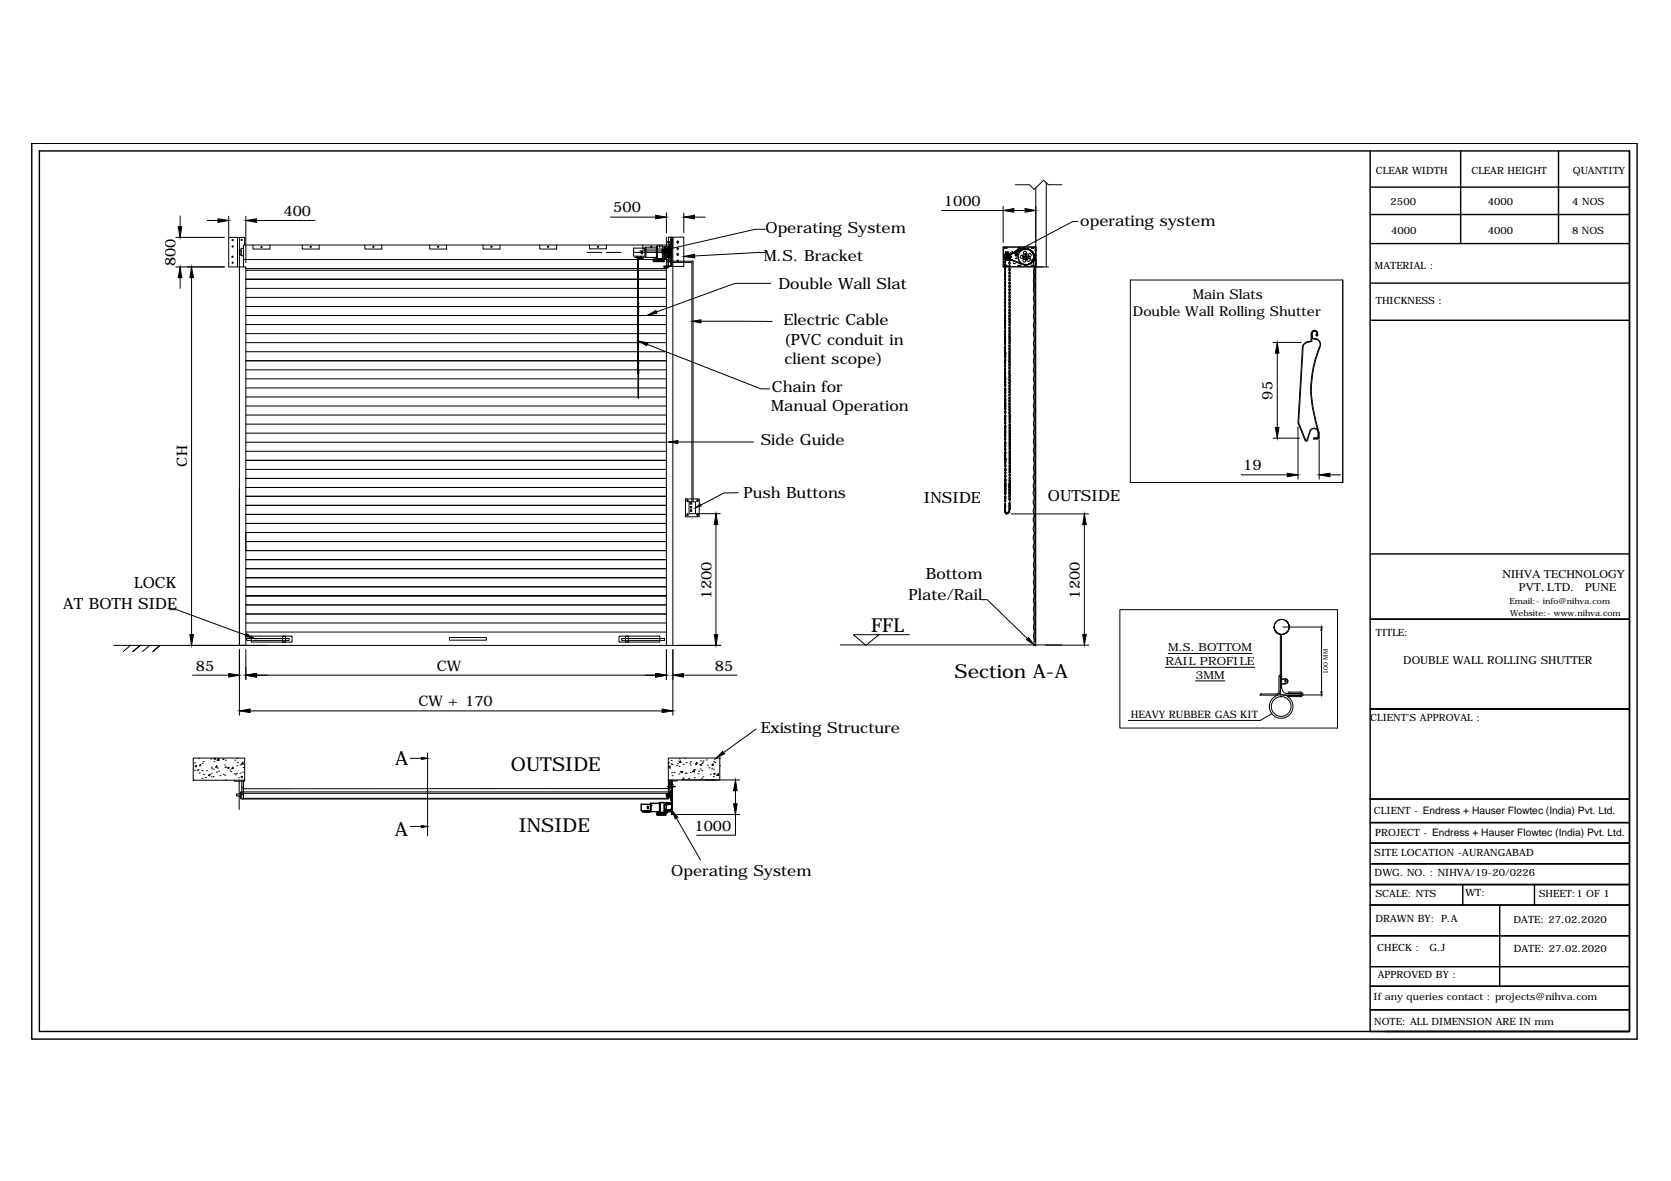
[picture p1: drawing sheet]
<svg xmlns="http://www.w3.org/2000/svg" width="297mm" height="210mm" viewBox="0 0 297 210" stroke-linecap="round" stroke-linejoin="round" font-family="sans-serif">
<defs><g id="words">
<g font-size="3.4">
<text x="154.9" y="112.4">FFL</text>
<text x="169.7" y="120.4">Section A-A</text>
<text x="70.2" y="135.9">A</text>
<text x="90.8" y="137.1">OUTSIDE</text>
<text x="70.2" y="148.6">A</text>
<text x="92.2" y="147.8">INSIDE</text>
</g>
<g font-size="2.8">
<text x="136.1" y="41.5">Operating System</text>
<text x="192" y="40.2">operating system</text>
<text x="135.8" y="46.4">M.S. Bracket</text>
<text x="138.4" y="51.3">Double Wall Slat</text>
<text x="139.3" y="57.8">Electric Cable</text>
<text x="139.3" y="61.2">(PVC conduit in</text>
<text x="139.5" y="64.7">client scope)</text>
<text x="137.2" y="69.7">Chain for</text>
<text x="137.1" y="73.1">Manual Operation</text>
<text x="135.2" y="79">Side Guide</text>
<text x="132.2" y="88.5">Push Buttons</text>
<text x="164.2" y="89.5">INSIDE</text>
<text x="186.3" y="89">OUTSIDE</text>
<text x="23.8" y="104.6">LOCK</text>
<text x="161.5" y="106.7">Plate/Rail</text>
<text x="164.6" y="102.9">Bottom</text>
<text x="11.2" y="108.3">AT BOTH SIDE</text>
<text x="135.2" y="130.2">Existing Structure</text>
<text x="119.3" y="155.6">Operating System</text>
</g>
<g font-size="2.6">
<text x="50.4" y="38.4">400</text>
<text x="109" y="37.7">500</text>
<text x="167.8" y="36.6">1000</text>
<text x="31.2" y="47.3" transform="rotate(-90 31.2 47.3)">800</text>
<text x="226.2" y="71" transform="rotate(-90 226.2 71)">95</text>
<text x="33.2" y="82.9" transform="rotate(-90 33.2 82.9)">CH</text>
<text x="221" y="83.6">19</text>
<text x="126.5" y="106.4" transform="rotate(-90 126.5 106.4)">1200</text>
<text x="192" y="106.4" transform="rotate(-90 192 106.4)">1200</text>
<text x="34.8" y="119.2">85</text>
<text x="77.7" y="119.2">CW</text>
<text x="127.1" y="119.2">85</text>
<text x="74.4" y="125.5">CW + 170</text>
<text x="123.5" y="147.6">1000</text>
</g>
<g font-size="2.4">
<text x="212" y="53.2">Main Slats</text>
<text x="201.4" y="56.2">Double Wall Rolling Shutter</text>
</g>
<g font-size="2.1">
<text x="267.1" y="102.8">NIHVA TECHNOLOGY</text>
<text x="270" y="105.1">PVT. LTD.</text>
<text x="281.8" y="105.1">PUNE</text>
</g>
<g font-size="2">
<text x="207.2" y="118.2">RAIL PROFILE</text>
<text x="207.7" y="115.7">M.S. BOTTOM</text>
<text x="212.5" y="120.6">3MM</text>
</g>
<text font-size="1.9" x="249.4" y="118">DOUBLE WALL ROLLING SHUTTER</text>
<g font-size="1.8">
<text x="244.6" y="30.8">CLEAR WIDTH</text>
<text x="261.5" y="30.8">CLEAR HEIGHT</text>
<text x="279.6" y="30.8">QUANTITY</text>
<text x="247.2" y="36.5">2500</text>
<text x="247.3" y="41.6">4000</text>
<text x="264.5" y="41.6">4000</text>
<text x="264.5" y="36.5">4000</text>
<text x="279.5" y="41.6">8 NOS</text>
<text x="279.5" y="36.4">4 NOS</text>
<text x="244.4" y="47.9">MATERIAL :</text>
<text x="244.6" y="54.1">THICKNESS :</text>
<text x="244.6" y="113">TITLE:</text>
<text x="201" y="127.6">HEAVY RUBBER GAS KIT</text>
<text x="243.6" y="128.2">CLIENT'S APPROVAL :</text>
<text x="244.2" y="144.7">CLIENT - Endress + Hauser Flowtec (India) Pvt. Ltd.</text>
<text x="244.4" y="148.6">PROJECT - Endress + Hauser Flowtec (India) Pvt. Ltd.</text>
<text x="244.3" y="152.2">SITE LOCATION -AURANGABAD</text>
<text x="244.4" y="155.8">DWG. NO. : NIHVA/19-20/0226</text>
<text x="244.5" y="159.4">SCALE: NTS</text>
<text x="260.5" y="159.3">WT:</text>
<text x="273.5" y="159.4">SHEET:1 OF 1</text>
<text x="244.5" y="163.9">DRAWN BY: P.A</text>
<text x="269" y="164">DATE: 27.02.2020</text>
<text x="244.8" y="169.1">CHECK :</text>
<text x="244.9" y="173.8">APPROVED BY :</text>
<text x="254.1" y="169.1">G.J</text>
<text x="269.1" y="169.2">DATE: 27.02.2020</text>
<text x="244.2" y="177.8">If any queries contact : projects@nihva.com</text>
<text x="244.3" y="182.1">NOTE: ALL DIMENSION ARE IN mm</text>
</g>
<g font-size="1.5">
<text x="268.3" y="107.3">Email:- info@nihva.com</text>
<text x="268.4" y="109.5">Website:- www.nihva.com</text>
</g>
<text font-size="1.1" x="236" y="119.7" transform="rotate(-90 236 119.7)">100 MM</text>
</g></defs>
<!-- layer: 0 -->
<g fill="none" stroke="#000" stroke-width=".18">
<path d="M32 38.4v1.9M36.8 39.2h1.9M40.7 38.4v3.6M43.7 38.4v8.3M45.6 39.2h10.4M108.5 38.6h8.1M118.5 37.8v3.6M121.6 37.8v3.6M123.5 38.6h1.9M167.4 37.4h10.9M178.3 36.6v6.5M180.2 37.4h2"/>
<path d="M180.5 32.8h2.5l.8 .9 1.7-1.7 .9 .8h2.4M184.1 33.4v14h1.3M184.1 36.6v6.5M186 32.5v14.9M191.6 39.4h-1l-9.3 5M31.3 47.4h8.6M31.3 42.2h8.6M32 49.3v2M34.1 49.3v63.5M42.2 42.2v5.2M42.6 42.2v72.5h1.1v-67.3h-.4v-3.9h75.8v.8h-4.8v-.8M42.6 44.4h.3v.9h-.3z"/>
<path d="M42.9 44.1h.4v1.4h-.4zM43.3 46.1h75.5M43.5 43.5v-1.3h-2.8v5.2h2.6M43.7 47.7h74.8M43.7 49.6h74.8M43.7 48h74.8M43.7 59.3h74.8M43.7 57.7h74.8M43.7 56.1h74.8M43.7 54.5h74.8M43.7 52.9h74.8M43.7 51.3h74.8"/>
<path d="M45 43.5v.8h3v-.8M53.7 43.5v.8h3v-.8M64.9 43.5v.8h3v-.8M76.4 43.5v.8h3v-.8M85.9 43.5v.8h3v-.8M95.9 43.5v.8h3v-.8M104.3 44.9h2.7M104.8 43.5v.7h3v-.7M107.8 44.9h2.6M112.5 44.9h6.3M113.2 45.5v.2l-.3 .1h.3v-.3M113.4 45.8h.1"/>
<path d="M113.4 45.8l.1 .1zM113.6 45.8h.1M113.7 44.6h5.1M113.8 45.5v.4h.2v-.4M113.8 45.8h.1M114 44.6h.2v.5h-.2zM114.1 44.7h.1M114.1 45h.1M114.3 45.9h-.8h.8M114.4 45.8l-.1 .1zM114.7 44.1h-2.1v1.4h2.1M114.8 45.2h.1"/>
<path d="M114.8 44.4h.1M114.8 43.9v1.8M116.1 46.1h1.9M116.2 46.4h1.8zM116.2 46.2l.1 .2zM116.3 46.3l.1 .1zM116.4 46.3h.1M116.5 46.2v.2zM116.7 43.7h1v2.3h-1zM116.7 43.9l-2 .1v1.7h2M116.8 44.1h.1M116.8 44.8v.1z"/>
<path d="M116.8 45.7h.1M116.8 46.3l.1 .1zM116.9 43.7v2.3M116.9 46.3v.1zM117 46.3h.1M117 46.3l.1 .1zM117.1 46.3h.1M117.2 46.3v.1zM117.2 46.3l.1 .1zM117.3 43.5v.6M117.6 46.2v.2zM117.7 46.3h.1"/>
<path d="M117.7 46.3v.1zM117.7 45.6h.1M117.7 45.7h.5M117.8 46.2l.1 .2zM117.9 44.4v.6M117.9 44.3v.3h.2M118 47.5h.3M118 47.4h.9M118 47.6h.3M118 47.3h1M118 46v.5M118 45.8h.2v.2v-.1h-.2v.6z"/>
<path d="M118 46h-1.9v.5h1.9M118 45.5h.2M118 45.6h1.4M118 43.9h1.4M118 44h.2M118.1 43.9v.1M118.1 44.6h.1M118.1 44.9h-.2v.3M118.1 44.9h.1M118.1 45.4v.1M118.1 45.6h.1M118.1 43.8h.1"/>
<path d="M118.1 45.9h.1M118.2 44.3h-.5v.8h.5M118.2 45.9h.1M118.2 46h.1M118.2 43.8h-.2v.3h.2M118.2 44.1h1.1M118.2 45.7h1.1M118.2 45.3h1.1M118.2 45.4h1.1M118.2 45.4h-.2v.2h.2M118.3 47.5h.5v.1h-.5M118.5 49.6h-74.8h74.8"/>
<path d="M118.5 42.2v1.6M118.5 45.9v1.4M118.6 45.7l-.3 .3h-.1M118.6 46.4h.1M118.6 43h.1M118.8 44.3h-.9v.3h.2v-.2h.7M118.8 45h-.7v-.1h-.2v.3h.9M118.8 44.2v1zM118.8 44.7h-.9h.9M118.8 43h.1M118.8 46.4h.1M118.8 46.6v.7"/>
<path d="M118.8 43.5v-1.4h.8v1.9M118.8 44v3.4M118.8 44.2h.2v1h-.2M118.8 42.8v.2M118.8 43v.3M118.8 46.5v.1M118.8 46.2v.3M118.9 44v1.9M119 43h.1M119 46.4h.1M119 46.4h4.1M119.1 42.2h.3v5.1h-.3l.2-.1v-5z"/>
<path d="M119.1 43.3v2.8v-1.4v1.2l-.1-.2v-2l.1-.1v1.1zM119.1 46.6h3.7M119.1 43.8l.2 .1-.2 .1M119.1 43.3v-.1h.2v3.1h-.2v-.2M119.3 42.2v5.1M119.3 44.1l-1.1 .1M119.3 43.2v3.1M119.3 45.5h.1M119.3 44h.1M119.3 43.8h-1.1v2.2M119.4 44.5h-1.7v.5h1.7M119.4 42.2v5.1"/>
<path d="M120.5 42.8v.2M120.5 43v.3M120.5 44v.3M120.5 44.3v.1M120.5 46.5v.1M120.5 46.2v.3M120.5 45.2v.3M120.5 45v.2M122.8 46.6l.2 .1v42.4M123.1 46.4l.1 .1M123.2 46.6v42.5M124.6 57.1h12.7"/>
<path d="M136 40.8h-1.7l-14.9 3.3M136 44.9l-12.5 .6M137 50.4h-6.3l-14 5M178.3 47.4h.2M178.4 43.9v.2M178.4 44.2v.2M178.4 44.5v.2M178.4 44.8v.2M178.4 45.1v.2M178.4 45.4v.2M178.4 45.7v.2M178.4 46v.2"/>
<path d="M178.4 46.3v.2M178.4 46.6v.2M178.4 46.9v.2M178.4 47.2v.2M178.6 44l.4 .1h-.4M178.6 47.1l.4 .1v.1M178.6 47.3h.4M178.6 44v.1M178.6 47.1v.2M178.6 47.4h.2M178.8 44.9h.4zM178.8 44.8v.1z"/>
<path d="M178.9 45.7h.1M178.8 44.9h.1M178.8 45.6h.1M178.9 45.6h.1M178.9 45.8h.1M178.9 45.5v.1M178.9 44.8h.1M178.9 45.5h.1M178.9 45.8l3.2 1.3M178.9 45.5l2.1-.9a2.43 2.43 0 0 1 2.1-.2 1.48 1.48 0 0 1 .5 2 1.48 1.48 0 0 1-2.1 .5l-2.6-1.1M179 47.4h.1M179 45.5h.1"/>
<path d="M179 45.8h.1M179 45.5h-.1M179 45.8l-.1-.2 .1-.1-.2 .1 .1 .2M179 44.8l.1 .1zM179 45.4h.1M179 45.9h.1M179.1 45.8h.1M179.1 45.5l.1 .1M179.1 45.5h.1M179.1 44.9h.1M179.2 45.7h.1M179.2 45.6h.1"/>
<path d="M179.2 44.8h.1M179.2 44.9h.1M179.3 45.3h.1M179.3 46h.1M179.3 47.4h.2M179.3 45v-.2h-.6v.3M179.4 45.3h.1M179.4 46h.1M179.5 55.9h.1M179.5 56.9h.1M179.5 57.4h.1M179.5 59h.1"/>
<path d="M179.5 47.4h.3M179.6 45.2h.1M179.6 46.1h.1M179.7 45.6h.1v.1h-.1M179.8 45.6v.1M179.8 45.1h.1M179.8 46.2h.1M179.8 47.4h.3M179.9 44.7h.1zM179.9 44.8l-.3 .1M180 45h.1M180 46.3h.1"/>
<path d="M180.1 45h.1M180.1 46.8h.2zM180.1 46.3h.1M180.1 47.4h.3M180.3 46.8l.3 .1M180.4 44.9h.1M180.4 46.4h.1M180.5 45.1v.4l.3-.1M180.5 47.4h.2M180.6 44.8h.1M180.6 45l.2 .3 .2-.1M180.6 46.5h.1"/>
<path d="M180.6 45v-.2h-.1l-.1 .1 .1 .2M180.7 44.9h.1M180.7 44.7h.1M180.7 46.6h.1M180.8 47.4h.2M180.8 45l.1 .2M180.9 44.7h.1M180.9 46.6h.1M181 47.2h.5l-.5 .1zM181 45.8h-.1l.2 .4M181 45.2v.1M181 45.3l-.1 .2 .1 .2"/>
<path d="M181 45.7v.1M181 45.5h.1M181.1 45.3h-.3M181.1 44.6h.1M181.1 46.7h.1M181.1 47.4h.2M181.1 46h.1M181.1 45.3h.1M181.1 45.1l-.1 .2M181.1 46.3l.1 .3h.2M181.2 46.2h.1M181.2 45.1h.1"/>
<path d="M181.2 44.9h-.1v.2M181.2 44.6h.1M181.2 46.8h.1M181.3 46.4h.1M181.3 44.9h.1M181.4 44l-.5 .1h.5M181.4 44.7h-.1l-.1 .2M181.4 47.4h.2M181.4 44v.1M181.4 46.6l.1 .2M181.4 44.5h.1M181.4 46.8h.1"/>
<path d="M181.4 46.6h.1M181.5 44.6h-.1v.1M181.6 46.8l.2 .1M181.6 46.7h.1M181.6 44.4h.1M181.6 46.9h.1M181.7 47.4h.2M181.8 44.4h-.2v.1M181.8 46.8v.1M181.8 46.9l.4 .2v-.1M181.8 44.4h.1M181.8 47h.1"/>
<path d="M182 44.3h.1M182 47.1h.1M182 47.4h.2M182 46.9h.1M182 44.4h.1M182.1 44.3a1.42 1.42 0 0 1 1.7 1.3 1.42 1.42 0 0 1-1.7 1.4M182.1 44.2l-3.2 1.2M182.1 45.6v.1M182.1 45.7l.2 .2M182.1 44.2h.1M182.2 44.3v-.1l-.4 .2M182.2 47.1h.1"/>
<path d="M182.2 47h.1M182.3 44.3h.1M182.3 47h.2M182.3 45.4h.1M182.3 44.3h-.1M182.3 45.4l-.2 .2M182.3 47.4h.2M182.4 45.4l.2 .2M182.5 44.3h.1M182.5 44.3v-.1l.4 .2M182.5 47.1h.1M182.5 47h.1"/>
<path d="M182.6 44.3h.1M182.6 45.6v.1M182.6 47.4h.2M182.6 45.7l-.3 .2M182.7 47l-.2 .1v-.1M182.7 47.1h.1M182.7 46.9h.1M182.7 44.3h.1M182.9 47h.1M182.9 47.4h.2M182.9 44.4h.1M182.9 44.4h.2v.2"/>
<path d="M182.9 46.9h.1M182.9 46.8v.1M183.1 44.5h.1M183.1 46.8l-.1 .1-.3 .1M183.1 44.5h.1l.1 .2M183.1 45.6l.2 .6 .5 .2M183.1 46.8h.1M183.2 47.4h.2M183.3 46.6l-.1 .2-.1-.1M183.3 44.7h.1M183.3 46.6h.1M183.3 44.7l.2 .1-.1 .1"/>
<path d="M183.3 46.7h.1M183.3 44.6h.1M183.3 44l.5 .1h-.4zM183.4 47.3h.3M183.4 44.9h.2l.1 .4M183.4 46.6h.1M183.4 44.7h.1M183.4 44.9h.1M183.5 46.4h.1M183.5 47.4h.2M183.5 44.7l.6 1.4v1.4M183.5 44.9h.1"/>
<path d="M183.6 46.3l-.1 .3h-.2M183.6 46.3h.1M183.6 45.3l.2 .2h-.1M183.7 46l-.1 .2M183.7 45.1h.1M183.7 46h-.1M183.7 45.5h.1M183.7 45.5l.1 .2-.1 .1M183.7 45.8h.1l-.1 .2M183.7 46.1h.1M183.7 45.2h.1M183.7 46h.1"/>
<path d="M183.7 45.7h.1M183.7 45.6h.1M183.7 45.4h.1M183.8 47.3v-.1l-.4-.1v.2M183.8 48.2v3.2M183.8 46.1l.1 .1-.2 .2zM183.8 47.4h.2M183.8 46.4l-.1 .6 .4 .5M183.9 45.1l.1 .5-.1 .5M184 45.4h.2M184 44.4h.2M184 46.2h.2"/>
<path d="M184 46.9h.2M184 47.4v.8M184 43.9v3.5M184 43.9h-5.7v3.5h5.7M184 47h.1M184 46.8h.1M184 46.3h.1M184 46h.1M184 45.3h.1M184 45.5h.1M184 44.6h.1M184 44.4h.1"/>
<path d="M184.1 55.4a.99 .99 0 0 0 0 1.6M184.1 57.1a.99 .99 0 0 0 0 1.5 1 1 0 0 0 0 1.6M184.1 47.5a.99 .99 0 0 0 0 1.6 1 1 0 0 0 0 1.6M184.1 50.7a.99 .99 0 0 0 0 1.6 1 1 0 0 0 0 1.5M184.1 53.9a.99 .99 0 0 0 0 1.5M184.1 47.5l-.1 66.5M184.1 44v70.7h-.3v-67.3M200.9 49.8h37.8v36h-37.8zM233.1 59.2v1.4l-.6 .1M233.1 59.3a.57 .57 0 0 1 .6-.6 .57 .57 0 0 1 .5 .6M233.1 59.3l.1 1.4-.7 .2M233.2 59.3a.49 .49 0 0 1 .5-.5 .49 .49 0 0 1 .4 .6"/>
<path d="M233.3 59.3v.8a1.15 1.15 0 0 1 1.2 .4 1.15 1.15 0 0 1 .1 1.3M233.3 59.3a.4 .4 0 0 1 .4-.4 .4 .4 0 0 1 .4 .5M234 59.4l-.1 .1M234 59.4v.2M234 59.6h.2M234.2 59.4l-.1 .2M234.2 59.3v.4l-.2-.2M43.7 78.6h74.8M43.7 77h74.8M43.7 75.4h74.8M43.7 73.8h74.8M43.7 72.2h74.8"/>
<path d="M43.7 70.6h74.8M43.7 68.9h74.8M43.7 67.3h74.8M43.7 65.7h74.8M43.7 64.1h74.8M43.7 62.5h74.8M43.7 60.9h74.8M115 61.2l20.3 7.9h1.5M120.5 78.6h13.5M179.5 60.1h.1M179.5 60.6h.1M179.5 62.2h.1"/>
<path d="M179.5 64.6h.1M179.5 66.7h.1M179.5 67.8h.1M179.5 68.3h.1M179.5 69.4h.1M179.5 69.9h.1M179.5 72.5h.1M179.5 73.1h.1M179.5 74.1h.1M179.5 74.6h.1M179.5 76.3h.1M179.5 77.3h.1"/>
<path d="M179.5 77.8h.1M179.5 79.4h.1M179.5 63.2v.1M179.5 63.7v.1M179.5 65.1h.1M179.5 71.5h.1M179.5 78.9h.1M184.1 60.2a.99 .99 0 0 0 0 1.6M184.1 61.8a.99 .99 0 0 0 0 1.6M184.1 63.4a.99 .99 0 0 0 0 1.6 1 1 0 0 0 0 1.5M184.1 66.6a.99 .99 0 0 0 0 1.5 1 1 0 0 0 0 1.6M184.1 69.8a.99 .99 0 0 0 0 1.5 1 1 0 0 0 0 1.6"/>
<path d="M184.1 72.9a.99 .99 0 0 0 0 1.6 1 1 0 0 0 0 1.6M184.1 76.1a.99 .99 0 0 0 0 1.6 1 1 0 0 0 0 1.5M184.1 79.3a.99 .99 0 0 0 0 1.5 1 1 0 0 0 0 1.6M226.3 60.9h5M226.3 77.9h4.7M227 62.8v13.2M230.7 75.9v9.3M231.5 61.5l-.8 13.6 1.3 3.2M231.7 61.5l-.8 13.6 1.2 3.2M232.3 78.2h-.2M232.5 78.2l-.2 .2-.3-.1M232.5 60.7l-.5 .3-.4 .4"/>
<path d="M232.5 60.8l-.5 .2-.3 .4M232.7 76.9l-.4 1.4M232.8 76.9l-.4 1.4M232.8 76.9a.74 .74 0 0 1 .8-.7 .74 .74 0 0 1 .7 .8M233.1 71.3l.6 2.9 .5 2.2M233.1 67.4l-.1 2 .2 1.9M233.2 60.2l.7 .2M233.2 71.2l.4 2.3 .8 2.9M233.2 67.4l-.1 2 .2 1.9M234 60.3a.95 .95 0 0 1 .5 1.5M234.2 76.5l.2 .4v.9l-.9 .1M234.2 76.4a.83 .83 0 0 0-.9-.3 .83 .83 0 0 0-.5 .8"/>
<path d="M234.3 76.4l.2 .5v1l-.3 .1h-.7v-.2h.6l.2-.1v-.8M234.5 78.1v7.1M234.5 61.8a19.9 19.9 0 0 0-1.4 5.6M234.6 61.8a19.7 19.7 0 0 0-1.4 5.6M42.6 86.9v27.8M43.7 86.6h74.8v11.3h-74.8v-3.3h74.8M43.7 99.5h74.8M43.7 96.3h74.8M43.7 93h74.8M43.7 91.4h74.8M43.7 89.8h74.8M43.7 88.2h74.8"/>
<path d="M43.7 85h74.8M43.7 83.4h74.8M43.7 81.8h74.8M43.7 80.2h74.8M121.8 88.7h2.5v3.1h-2.5zM122.5 89.2h1.1v2.1h-1.1zM123.8 91.3h4.2M127.3 93.2v19.6M131.2 87.6h-2.5l-4.1 2.2M178.7 90.9v.1M179.5 86.9h.1M179.5 87.9h.1"/>
<path d="M179.5 88.9h.1M179.5 81h.1M179.5 83.6h.1M179.5 85.8h.1M179.5 86.8h.1M179.5 87.3h.1M179.5 82v.1M179.5 82.5v.1M179.5 84.1h.1M179.8 91.3h13.7M184 86.9a.99 .99 0 0 0 0 1.5M184 88.5a.99 .99 0 0 0 0 1.5 1 1 0 0 0 0 1.6 1 1 0 0 0 0 1.6"/>
<path d="M184 93.2a.99 .99 0 0 0 0 1.6M184 94.8a.99 .99 0 0 0 0 1.5M184 96.4a.99 .99 0 0 0 0 1.5M184 84a.99 .99 0 0 0 0 1.6 1 1 0 0 0 0 1.5M184.1 97.9a.99 .99 0 0 0 0 1.6M184.1 99.6a.99 .99 0 0 0 0 1.5M184.1 82.5a.99 .99 0 0 0 0 1.5M192.8 93.2v19.6M220.6 84.4h8.2M236.4 84.4h1.9M20.2 114.7h108M23.2 114.7l-1.3 1.1"/>
<path d="M23.6 115.8l1.3-1.1-1.3 1.1M26.6 114.7l-1.3 1.1M27.2 115.8l1.2-1.1-1.2 1.1M30.2 108.4h1.2l12.3 4.5M42.6 115.5v11.6M43.7 112.3h74.8M43.7 110.7h74.8M43.7 109.1h74.8M43.7 107.5h74.8M43.7 105.9h74.8M43.7 104.3h74.8M43.7 102.7h74.8"/>
<path d="M43.7 115.5v5.3M43.7 101.1h74.8M43.8 113.5h7.6v.3h-7.6zM44.7 113.1h7.2v1h-7.2zM50.3 113.1h.5v1h-.5zM79.9 113.3h6.6v.5h-6.6zM110 113.1h7.3v1h-7.3zM110.5 113.5h7.6v.3h-7.6zM111.2 113.1h.5v1h-.5zM118.5 114.7v-67.3h3.1v-5.3h-2v72.6M118.5 115.5v5.3M119.6 115.5v11.6"/>
<path d="M149.4 114.6h39.4M156.2 112.8l-2.3 1.9-2.2-1.9h9.9M174.4 106.6h1.1l7.1 6.9M183.8 114h.3M184.1 101.1a.99 .99 0 0 0 0 1.6M184.1 102.7a.99 .99 0 0 0 0 1.6 1 1 0 0 0 0 1.6M184.1 105.9a.99 .99 0 0 0 0 1.6 1 1 0 0 0 0 1.5M184.1 109.1a.99 .99 0 0 0 0 1.5 1 1 0 0 0 0 1.6M184.1 112.3a.99 .99 0 0 0 0 1.5M185.9 114.7h7.6M199.1 108.4h38.7v21h-38.7zM207.2 118.6h15.8"/>
<path d="M207.7 116.1h14.9M226.5 111.4h.1M227.1 112.5a1.33 1.33 0 0 1 .1-2.3 1.33 1.33 0 0 1 2 1.2 1.33 1.33 0 0 0-2-1.1 1.33 1.33 0 0 0 0 2.3M227.5 112.7l.1 .2v10.6h3.5v-.2h-.2h-2.3M227.6 120l-.2 .2M227.8 112.8v9.4M228 111.4h7.1M228.5 110.3a1.33 1.33 0 0 1 0 2.3 1.33 1.33 0 0 1-2-1.2M229.2 111.4h.1M234.9 112v10.9M34.2 120h6.5M34.3 134.7h9.2v4h-9.2z"/>
<path d="M34.6 136.9h.1M34.6 135.6h.1M34.7 136.2l.2-.2v.3zM35.1 137h.1M35.2 136.8h.1M35.3 134.8h.1M35.4 137.4h.1M35.7 135.8v.3h-.3zM35.9 138.3h.1M35.9 137h.1M36 135.7h.1M36.1 135.4h.1"/>
<path d="M36.2 137.7h.1M36.5 138.2h.1M36.7 137h.1M37.1 137.8l.3-.1-.1 .2zM37.5 134.9h.1M37.5 137.5h.1M37.6 138.1h.1M37.6 136.3h.1M37.6 136.6h.1M37.9 138h.1M37.9 136.7h.1M38 135.4h.1"/>
<path d="M38 134.9l.3-.2-.1 .3zM38.5 137.2h.1M38.5 136.1l.1 .2h-.3zM38.6 135.1l.3-.3 .1 .4zM38.6 136.5h.1M38.7 135h.1M38.8 137.1h.1M39.1 137.9h.1M39.6 135h.1M39.7 134.9h.1M39.7 137.6h.1M39.9 136h.1"/>
<path d="M39.9 137.8h.1M40 136.4h.1M40.1 135.1h.1M40.1 138.6h.1M40.1 136.3h.1M40.4 136.5l.3-.1v.2zM40.9 136.8h.1M41 137.1h.1M41.4 136.3l.1 .3h-.3zM41.6 138.7v.1h1.9v-.1M41.6 137.5h.1M41.8 135.1h.1"/>
<path d="M41.8 137.7h.1M42.1 137.5h.1M42.1 136.1h.1M42.1 134.8h.1M42.2 135.5h.1M42.4 138.2h.1M42.5 138.7v5.2M42.6 137.4h.1M42.7 136h.1M43 138.8v3.2h.3v-3.2M43 139.9h.3M43 138.2l.1-.2-.2 .1 .1 .1"/>
<path d="M43.1 137.2h.1M43.2 136.4h.1M43.2 135.5v.3h-.3zM44.5 126.4h73.2M45.6 120h71M72.9 134.8h2M76 133.8v14.8M118.6 139.8h1.4M118.8 138.6v3.4h-75.6M118.8 134.7h9.1v3.9h-9.1zM118.8 136.4l.3-.3v.4h-.3M118.8 135.5h.1l-.1 .2"/>
<path d="M118.9 139.8l1.1 .1zM118.9 139.6l.2 .2M118.9 139.4l.5 .4M118.9 139.3l.5 .3M118.9 139.1l.5 .3M118.9 138.9l.5 .3M118.9 138.7l.5 .4M119.1 139.8v.1M119.1 138.6l.3 .3M119.2 139.8v.1M119.3 135.7h.1M119.3 135.2h.1"/>
<path d="M119.4 138.6v5.3M119.4 138.8v3.2a.58 .58 0 0 1-.3-.8l-.1-.2 .2-.1 .1-.4v-1.4h-.3v1.9M119.4 137.4h.1M119.4 135.9h.1M119.5 137.9h.1M119.5 138.6v1.2h-.6M119.5 139.9v.1M119.6 139.3v.1h.1M119.6 139.8v.1M119.8 137.3h.1M119.8 139.8v.1M120 139.8l-1.1 .1"/>
<path d="M120.3 136h.1M120.4 138.6v.2h-1.6M120.5 135.7h.1M120.6 135.3h.1M120.7 137.6h.1M120.7 136.2h.1M120.7 134.9h.1M120.9 137.1h.1M121 135.2v.3h-.2l.2-.2M121 137.2l.3-.1v.3zM121.1 138.6h10.4M121.3 138.5l.3-.2v.2z"/>
<path d="M121.5 135.8h.1M121.5 120h9.5M121.7 134.8h.1M121.8 137.4h.1M122 135.5h.1M122 137.4h.1M122.4 138.4h.1M122.6 135.6h.1M122.7 137.3h.1M122.7 136h.1M122.7 135.4h.1M123.1 137.1l.3-.3 .1 .4z"/>
<path d="M123.4 138.2h.1M123.5 136.8h.1M123.6 135.9h.1M123.9 135.5v.2h-.2zM124.1 137.5h.1M124.2 137.1h.1M124.3 138.6h.1M124.4 135.9l.3-.1-.1 .2zM124.5 136.7h.1M124.5 135.2h.1M124.7 138.3h.1M124.8 137h.1"/>
<path d="M124.8 135.7h.1M124.9 135.5h.1M124.9 138.1h.1M125 135.2h.1M125.5 135.1h.1M125.7 136h.1M126 136.5h.1M126.3 137.6h.1M126.5 136.6h.1M126.8 135.7v.3h-.3zM126.8 138h.1M126.8 136.7h.1"/>
<path d="M126.8 137.5l.3-.1-.1 .3zM126.9 135.4h.1M127.1 134.9h.1M127.1 135.5h.1M127.3 134.8h.1M127.5 137.7h.1M127.7 137.4v.5l-.3-.1 .3-.3M127.9 136.1h.1M127.9 134.7h.1M134.4 129.6l-5.8 4.2M212.5 121h5.2M224.2 123.3h2.6"/>
<path d="M224.3 123.3l-.3 .2 2.8 .1M226 126.9l-2 1.1h-23.5M227.3 120.2v2.6M227.4 122.8l-.3 .5h-.3M227.6 122.8a.78 .78 0 0 1-.8 .8M227.8 120.7h.7M227.8 121.6h.7M227.8 121.5h.7M227.9 122.2a1.08 1.08 0 0 0 .7 1M228.3 123.6h2.9M228.3 123.5a2.1 2.1 0 0 0-2.6 2.4 2.1 2.1 0 0 0 3.2 1.4 2.1 2.1 0 0 0-.1-3.5M228.5 120.6a.44 .44 0 0 1 .5 .5 .44 .44 0 0 1-.5 .4"/>
<path d="M228.5 120.7a.4 .4 0 0 1 .4 .4 .4 .4 0 0 1-.4 .4M228.8 123.8h2.4M229 123.2h2.2M229.2 123h2M229.2 123l-.2 .2M231.2 123.2l.2 .2-.2 .2M231.2 123a.4 .4 0 0 1 .4 .4 .4 .4 0 0 1-.4 .4M231.3 123.5h3.8M42.5 141.1h-.4v.4h.4M42.5 141h.3M42.5 141.6h.3M43 141.2h.3"/>
<path d="M43 141h.3M43.3 141h75.5M43.3 141.9h75.5M72.9 146.9h2M118.8 140.7h-76v1.3h.2M118.8 140.2h-75.8M119.2 141.1h.1v.5zM119.5 144.6v.2v-4.9h-.1v4.9h.2M119.5 140.1v.2M119.5 140.4v.2M119.5 140.7v.2M119.5 141v.2"/>
<path d="M119.5 141.3v.2M119.5 141.6v.2M119.5 141.9v.2M119.5 142.2v.2M119.5 142.5v.2M119.5 142.8v.2M119.5 143.1v.2M119.5 143.4v.2M119.5 143.7v.2M119.5 144v.2M119.5 144.3v.3M120.2 145.4l4.3 7.5"/>
<path d="M120.3 144.8h11.2M130.7 144.8v3.6h-6.9M130.7 140.5v2.4"/>
<circle cx="41.3" cy="45.6" r=".11"/>
<circle cx="41.4" cy="42.7" r=".11"/>
<circle cx="41.4" cy="46.7" r=".11"/>
<circle cx="41.4" cy="43.8" r=".11"/>
<circle cx="43" cy="42.6" r=".11"/>
<circle cx="46.5" cy="43.9" r=".11"/>
<circle cx="55.2" cy="43.9" r=".11"/>
<circle cx="66.4" cy="43.9" r=".11"/>
<circle cx="77.9" cy="43.9" r=".11"/>
<circle cx="87.4" cy="43.9" r=".11"/>
<circle cx="97.4" cy="43.9" r=".11"/>
<circle cx="106.3" cy="43.9" r=".11"/>
<circle cx="114.1" cy="45" r=".02"/>
<circle cx="114.1" cy="44.7" r=".02"/>
<circle cx="114.8" cy="45.2" r=".02"/>
<circle cx="114.8" cy="44.4" r=".02"/>
<circle cx="115.8" cy="43.9" r=".11"/>
<circle cx="116.8" cy="44" r=".02"/>
<circle cx="116.8" cy="44.8" r=".02"/>
<circle cx="116.8" cy="45.6" r=".02"/>
<circle cx="118.9" cy="46.4" r=".15"/>
<circle cx="118.9" cy="43" r=".15"/>
<circle cx="119.3" cy="46.7" r=".11"/>
<circle cx="119.3" cy="42.6" r=".11"/>
<circle cx="119.3" cy="45.6" r=".11"/>
<circle cx="120.5" cy="46.4" r=".15"/>
<circle cx="120.5" cy="45.2" r=".15"/>
<circle cx="120.5" cy="43" r=".15"/>
<circle cx="120.5" cy="44.2" r=".15"/>
<circle cx="178.8" cy="45.1" r=".06"/>
<circle cx="178.8" cy="46.2" r=".06"/>
<circle cx="178.9" cy="45.6" r=".02"/>
<circle cx="178.9" cy="45.8" r=".02"/>
<circle cx="178.9" cy="45.5" r=".02"/>
<circle cx="179.1" cy="45.6" r=".66"/>
<circle cx="179.1" cy="45.4" r=".02"/>
<circle cx="179.1" cy="45.9" r=".02"/>
<circle cx="179.1" cy="45.6" r=".53"/>
<circle cx="179.1" cy="45.6" r=".36"/>
<circle cx="179.1" cy="45.6" r=".06"/>
<circle cx="179.3" cy="45.3" r=".02"/>
<circle cx="179.3" cy="46" r=".02"/>
<circle cx="179.4" cy="45.3" r=".02"/>
<circle cx="179.4" cy="46" r=".02"/>
<circle cx="179.7" cy="45.2" r=".02"/>
<circle cx="179.7" cy="46.1" r=".02"/>
<circle cx="179.7" cy="45.6" r=".06"/>
<circle cx="179.9" cy="46.2" r=".02"/>
<circle cx="179.9" cy="45.1" r=".02"/>
<circle cx="180" cy="46.2" r=".02"/>
<circle cx="180" cy="45" r=".02"/>
<circle cx="180.2" cy="46.3" r=".02"/>
<circle cx="180.2" cy="45" r=".02"/>
<circle cx="180.4" cy="46.4" r=".02"/>
<circle cx="180.4" cy="44.9" r=".02"/>
<circle cx="180.5" cy="44.9" r=".06"/>
<circle cx="180.6" cy="46.5" r=".02"/>
<circle cx="180.6" cy="44.8" r=".02"/>
<circle cx="180.6" cy="45.3" r=".02"/>
<circle cx="180.6" cy="45.9" r=".02"/>
<circle cx="180.6" cy="45.9" r=".06"/>
<circle cx="180.6" cy="45.3" r=".06"/>
<circle cx="180.8" cy="46.6" r=".02"/>
<circle cx="180.8" cy="44.7" r=".02"/>
<circle cx="180.9" cy="44.7" r=".02"/>
<circle cx="180.9" cy="46.6" r=".02"/>
<circle cx="181.1" cy="44.6" r=".02"/>
<circle cx="181.1" cy="46.7" r=".02"/>
<circle cx="181.3" cy="44.5" r=".02"/>
<circle cx="181.3" cy="46.7" r=".02"/>
<circle cx="181.4" cy="46.8" r=".02"/>
<circle cx="181.4" cy="44.5" r=".02"/>
<circle cx="181.6" cy="44.4" r=".02"/>
<circle cx="181.6" cy="46.9" r=".02"/>
<circle cx="181.6" cy="45.6" r=".28"/>
<circle cx="181.8" cy="44.3" r=".02"/>
<circle cx="181.8" cy="47" r=".02"/>
<circle cx="181.9" cy="45.6" r=".06"/>
<circle cx="182" cy="44.2" r=".02"/>
<circle cx="182" cy="47" r=".02"/>
<circle cx="182.1" cy="46.3" r=".28"/>
<circle cx="182.2" cy="44.2" r=".02"/>
<circle cx="182.2" cy="44.9" r=".28"/>
<circle cx="182.2" cy="47" r=".02"/>
<circle cx="182.4" cy="44.2" r=".02"/>
<circle cx="182.4" cy="45.6" r=".57"/>
<circle cx="182.4" cy="45.2" r=".06"/>
<circle cx="182.4" cy="46.1" r=".06"/>
<circle cx="182.4" cy="45.6" r=".15"/>
<circle cx="182.5" cy="47" r=".02"/>
<circle cx="182.6" cy="44.2" r=".02"/>
<circle cx="182.7" cy="47" r=".02"/>
<circle cx="182.7" cy="44.2" r=".02"/>
<circle cx="182.8" cy="45.6" r=".06"/>
<circle cx="182.8" cy="46.2" r=".28"/>
<circle cx="182.9" cy="47" r=".02"/>
<circle cx="183" cy="46.9" r=".02"/>
<circle cx="183" cy="44.3" r=".02"/>
<circle cx="183" cy="45.3" r=".28"/>
<circle cx="183.1" cy="44.5" r=".02"/>
<circle cx="183.2" cy="46.8" r=".02"/>
<circle cx="183.3" cy="46.7" r=".02"/>
<circle cx="183.3" cy="44.6" r=".02"/>
<circle cx="183.5" cy="46.6" r=".02"/>
<circle cx="183.5" cy="44.7" r=".02"/>
<circle cx="183.6" cy="46.4" r=".02"/>
<circle cx="183.6" cy="44.9" r=".02"/>
<circle cx="183.6" cy="46.2" r=".02"/>
<circle cx="183.7" cy="45" r=".02"/>
<circle cx="183.7" cy="45.2" r=".02"/>
<circle cx="183.7" cy="46.1" r=".02"/>
<circle cx="183.8" cy="45.6" r=".02"/>
<circle cx="183.8" cy="45.9" r=".02"/>
<circle cx="183.8" cy="45.7" r=".02"/>
<circle cx="183.8" cy="45.4" r=".02"/>
<circle cx="122.2" cy="89" r=".15"/>
<circle cx="122.2" cy="91.5" r=".15"/>
<circle cx="122.8" cy="90.2" r=".15"/>
<circle cx="122.8" cy="89.5" r=".15"/>
<circle cx="122.8" cy="90.8" r=".15"/>
<circle cx="124" cy="89" r=".15"/>
<circle cx="124" cy="91.5" r=".15"/>
<circle cx="227.7" cy="125.6" r="1.76"/>
<circle cx="228.5" cy="121.1" r=".15"/>
</g>
<g fill="#000" stroke="#000" stroke-width=".18">
<path d="M38.7 38.9l2 .3-2 .3zM43.7 39.2l1.9-.3v.6zM116.6 38.3l1.9 .3-1.9 .3zM121.6 38.6l1.9-.3v.6zM178.3 37.4l1.9-.3v.6zM182.2 37.1l1.9 .3-1.9 .3zM32 47.4l.3 1.9h-.6zM31.7 40.3h.6l-.3 1.9zM34.1 47.4l.3 1.9h-.6zM115.2 56l1.4-.8 .2 .5zM117.8 44.5l1.6-.6 .1 .5zM121.6 45.6l1.9-.4v.6z"/>
<path d="M123 57.1l1.6-.3v.6zM179.8 45.1l1.4-1 .2 .5zM113.5 60.6l1.7 .3-.3 .6zM118.8 78.6l1.7-.3v.5zM227 60.9l.3 1.9h-.6zM226.7 76h.6l-.3 1.9zM123.6 90.2l.9-.6 .1 .3zM127.3 91.3l.3 1.9h-.6zM192.8 91.3l.3 1.9h-.6zM228.8 84.1l1.9 .3-1.9 .3zM234.5 84.4l1.9-.3v.6zM33.8 112.8h.6l-.3 1.9z"/>
<path d="M40.7 119.7l1.9 .3-1.9 .3zM43.8 112.6l1.4 .9-1.6-.4zM43.7 120l1.9-.3v.6zM116.6 119.7l1.9 .3-1.9 .3zM119.6 120l1.9-.3v.6zM127 112.8h.6l-.3 1.9zM182.9 113.3l.9 1.3-1.3-.9zM192.5 112.8h.6l-.3 1.9zM234.9 111.4l.1 .6h-.2zM42.6 126.4l1.9-.4v.6zM74.9 134.6l1.1 .2-1.1 .2zM117.7 126l1.9 .4-1.9 .2z"/>
<path d="M128.5 133.5l.3 .5-1.5 .7zM234.8 122.9h.2l-.1 .6zM74.9 146.7l1.1 .2-1.1 .2zM119.4 144l1.1 1.3-.5 .2zM130.7 138.6l.3 1.9h-.6zM130.4 142.9h.6l-.3 1.9z"/>
<path d="M119.2 44.3l.1 .4zM119.2 44.3l.1 .4z"/>
<path d="M119.2 44.3l.1-.1zM119.3 44.2v.1z"/>
<path d="M119.2 44.7l.1 .5zM119.2 44.7l.1 .5z"/>
<path d="M119.3 43.2v1zM119.3 43.2v1z"/>
<path d="M119.2 45.2l.1 .1zM119.2 45.2l.1 .1z"/>
<path d="M119.3 45.3v1zM119.3 45.3v1z"/>
<path d="M119.3 141.1l.1 .3zM119.3 141.1l.1 .3z"/>
<path d="M119.4 140.5v.5zM119.4 140.5v.5z"/>
<path d="M119.3 141.4l.1 .2zM119.3 141.4l.1 .2z"/>
<path d="M119.3 141.6l.1 .1zM119.3 141.6l.1 .1z"/>
<path d="M119.4 141.7v.5zM119.4 141.7v.5z"/>
</g>
<!-- layer: labeling -->
<g fill="none" stroke="#000" stroke-width=".18">
<path d="M113.4 46.3h.1M113.4 46.2h.1M113.4 46.5h.1M113.4 46.4h.1M113.4 46.7v-.1v.2M113.4 46.6h.1M113.4 46.9h.1M113.4 46.8h.1M113.4 46.9v.2v-.1M113.4 47.1h.1M113.4 47h.1M113.4 47.3h.1"/>
<path d="M113.4 47.2h.1M113.4 47.5h.1M113.4 47.4h.1M113.4 46.1h.1M113.4 46h.1M113.4 45.9h.1M113.4 45.8h.1M113.4 47.5v.1M113.4 47.7h.1M113.4 47.6h.1M113.4 47.9h.1M113.4 47.8h.1"/>
<path d="M113.4 47.9v.2v-.2M113.4 48.1h.1M113.4 48.3v.1M113.4 48.5h.1M113.4 48.6h.1M113.4 48.8h.1M113.4 48.8v.1M113.4 49h.1M113.4 48.9h.1M113.4 49.2h.1M113.4 49.1h.1M113.4 49.3h.1"/>
<path d="M113.4 49.4h.1M113.4 49.6h.1M113.4 49.5h.1M113.4 48.2h.1M113.4 49.8h.1M113.4 49.7h.1M113.4 50h.1M113.4 49.9h.1M113.4 50.2h.1M113.4 50.1h.1M113.4 50.6h.1M113.4 50.5h.1"/>
<path d="M113.4 50.7v.1zM113.4 50.7h.1M113.4 51h.1M113.4 50.9h.1M113.4 51.2v-.2v.2M113.4 51.3h.1M113.4 51.5h.1M113.4 51.7h.1M113.4 51.6h.1M113.4 50.4h.1M113.4 50.3h.1M113.4 51.9h.1"/>
<path d="M113.4 51.8h.1M113.4 52.1v-.1v.1M113.4 52h.1M113.4 52.3h.1M113.4 52.2h.1M113.4 52.7h.1M113.4 52.6h.1M113.4 52.9h.1M113.4 52.8h.1M113.4 53.1h.1M113.4 53h.1M113.4 53.3h.1"/>
<path d="M113.4 53.2h.1M113.4 53.5h.1M113.4 53.4h.1M113.4 53.7h.1M113.4 53.6h.1M113.4 53.9v-.2v.2M113.4 52.4v.1zM113.4 52.5h.1M113.4 53.9h.1M113.4 46.1v.1M113.4 46.3v.1M113.4 47.3v.1"/>
<path d="M113.4 48.3h.1M113.4 48.7h.1M113.4 49.4v.1M113.4 47.1v-.1v.1M113.4 48.1v-.2v.2M113.4 49.7v.1zM113.4 51v.2zM113.4 51.2h.1M113.4 52v.1zM113.4 52.1h.1M113.4 52.8v.1zM113.4 53.9v.1"/>
<path d="M113.4 54h.1M113.4 54.2v.1M113.4 54.3v.1M113.4 54.7v.1M113.4 55h.1M113.4 54.9v.1M113.4 55.1v.1M113.4 55.3v.1M113.4 55.3h.1M113.4 55.5v.1M113.4 55.7v.1M113.4 55.7h.1"/>
<path d="M113.4 54v2v-.1M113.4 54.6h.1M113.4 56v.2v-.1M113.5 56.2h.1M113.5 56.1h.1M113.4 56.4h.1M113.5 56.3h.1M113.4 56.4l.1 .2-.1-.1M113.5 56.6h.1M113.4 57h.1M113.5 57h.1M113.4 56.9h.1"/>
<path d="M113.4 57v.1M113.4 57.1h.1M113.5 57.1h.1M113.4 57.3h.1M113.5 57.3h.1M113.4 57.3v.1M113.4 57.5h.1M113.5 57.4h.1M113.4 57.7h.1M113.5 57.7h.1M113.4 57.6h.1M113.4 57.8v.1v-.1"/>
<path d="M113.5 57.9h.1M113.5 57.8h.1M113.4 58.1h.1M113.4 58h.1M113.4 56.8h.1M113.5 56.7h.1M113.4 58.3h.1M113.5 58.3h.1M113.4 58.2h.1M113.4 58.3v.1M113.4 58.5h.1M113.5 58.4h.1"/>
<path d="M113.4 58.7h.1M113.4 58.6h.1M113.5 58.7h.1M113.4 59.1h.1M113.5 59.1h.1M113.4 59h.1M113.4 59.1v.2v-.1M113.5 59.3h.1M113.5 59.2h.1M113.4 59.5h.1M113.5 59.4h.1M113.4 59.5l.1 .2-.1-.2"/>
<path d="M113.5 59.7h.1M113.4 59.8h.1M113.5 59.8h.1M113.4 60h.1M113.4 58.8l.1 .1zM113.5 58.8h.1M113.4 49.6v.1M113.4 49.8v.1M113.4 50v.1M113.4 50.2v.1M113.4 50.6v.1M113.4 50.8h.1"/>
<path d="M113.4 51.4h.1M113.4 51.5v.1M113.4 52.1v.1M113.4 52.4h.1M113.4 52.5v.1M113.4 52.7v.1M113.4 52.9v.1M113.4 53.1v.1M113.4 53.3v.1M113.4 56.2h.1M113.4 56.6h.1M113.4 57.2h.1"/>
<path d="M113.4 57.9v.1M113.4 58.5v.1M113.4 58.7v.1M113.4 58.9v.1M113.4 59.3h.1M113.4 59.7h.1M113.4 59.9h.1M113.5 45.7h.1M113.5 45.8h.1zM113.5 45.8h.1M113.5 54h.1M113.5 54.3h.1"/>
<path d="M113.5 54.2h.1M113.5 54.4h.1M113.5 54.7l-.1 .1zM113.5 55h.1M113.5 54.9h.1M113.5 55.2v-.1v.1M113.5 55.4h.1M113.5 55.5h.1M113.5 55.8h.1M113.5 56h.1M113.5 55.9h.1M113.5 54.6h.1"/>
<path d="M113.5 56.2v-.1v.1M113.5 56.4h.1M113.5 56.9h.1M113.5 57.5h.1M113.5 57.6h.1M113.5 57.9v-.1v.1M113.5 58.1h.1M113.5 58h.1M113.5 56.8h.1M113.5 58.2h.1M113.5 58.5h.1M113.5 58.6h.1"/>
<path d="M113.5 59h.1M113.5 59.3v-.1v.1M113.5 59.5h.1M113.5 60h.1M113.6 45.7h.1M113.7 45.7h.1M113.7 45.7l.1 .1zM113.7 45.8h.1M113.8 45.7h.1M113.8 45.8h.1M113.9 45.8h.1M113.9 45.7h.1"/>
<path d="M114 45.7h.1M114 45.8h.1M178.6 47.3v-.3v.3M178.6 47.3h.1zM178.6 47h.1zM178.6 46.7v-.3v.3M178.6 46.7h.1zM178.6 46.4h.1zM178.6 46.1v-.3v.3M178.6 45.8h.1zM178.6 47.6h.1l-.1 .3zM178.6 47.9l.1 .1-.1-.1"/>
<path d="M178.6 48.2l.1 .4zM178.6 48.2h.1h-.1M178.6 49.1v-.3v.3M178.6 49.1h.1zM178.6 48.8h.1zM178.6 49.7v-.3v.3M178.6 49.7h.1zM178.6 49.4h.1zM178.6 50.3v-.3v.3M178.6 50.3h.1zM178.6 50h.1zM178.6 50.9v-.3v.3"/>
<path d="M178.6 50.9h.1zM178.6 50.6h.1zM178.6 51.2h.1l-.1 .3zM178.6 51.5l.1 .1-.1-.1M178.6 51.8l.1 .4zM178.6 51.8h.1h-.1M178.6 52.7v-.3v.3M178.6 52.7h.1zM178.6 52.4h.1zM178.6 53.3v-.3v.3M178.6 53.3h.1zM178.6 53h.1z"/>
<path d="M178.6 53.9v-.3v.3M178.6 53.9h.1zM178.6 53.6h.1zM178.6 54.5v-.3v.3M178.6 54.5h.1zM178.6 54.2h.1zM178.6 54.9h.1M178.6 55.9l.1-.1-.1 .1M178.6 55.5v-.3v.3M178.6 55.5h.1zM178.6 55.2h.1zM178.6 56.4l.1 .4v-.4v.4z"/>
<path d="M178.6 56.4l.1-.1-.1 .1M178.6 55.9l.1 .3v-.3v.3zM178.6 57.2v-.3v.3M178.6 56.9h.1zM178.6 57.8v-.3v.3M178.6 57.8h.1M178.6 57.5h.1zM178.6 56.9l.1 .4v-.4v.4zM178.6 58.7h.1h-.1M178.6 58.4v-.3v.3M178.6 58.4h.1zM178.6 58.1h.1z"/>
<path d="M178.6 59.3l.1-.1-.1 .3zM178.6 59.5h.1zM178.6 58.7l.1 .4v-.4v.4zM178.6 59.8h.1zM178.6 59.8l.1 .3v-.3v.4zM178.6 57.8l.1 .1M178.6 57.2l.1 .1M178.7 47.6v.3zM178.7 51.2v.3zM178.7 54.6v.4v-.2h-.1M178.7 59.2v.3zM178.7 46.2v.1"/>
<path d="M178.7 46.8v.1M178.7 47.4v.2M178.7 48v.2M178.7 48.6v.2M178.7 49.2v.1M178.7 49.8v.1M178.7 50.4v.1M178.7 51v.2M178.7 51.6v.2M178.7 52.2v.2M178.7 52.8v.1M178.7 53.4v.1"/>
<path d="M178.7 54v.1M178.7 55v.1M178.7 55.6v.2M178.7 56.2v.1M178.7 56.8h.1M178.7 57.3v.1M178.7 57.9v.1M178.7 58.4v.3M178.7 59.1v.1M178.7 59.6v.1M178.7 54.8h.1M178.7 47.3v-.3v.3"/>
<path d="M178.7 46.7v-.3v.3M178.7 45.8v.4l-.1-.1h.1zM178.7 47.9v.1v-.1M178.7 48.2v.4zM178.7 48.2h.1M178.7 49.1v-.3v.3M178.7 49.7v-.3v.3M178.7 50.3v-.3v.3M178.7 50.9v-.3v.3M178.7 51.5v.1v-.1M178.7 51.8v.4zM178.7 51.8h.1"/>
<path d="M178.7 52.7v-.3v.3M178.7 53.3v-.3v.3M178.7 53.9v-.3v.3M178.7 54.5v-.3v.3M178.7 56.1h-.1v-.2v.3M178.7 56.1v-.2v.3M178.7 55.9v-.1v.1M178.7 55.5v-.3v.3M178.7 56.4v-.1v.1M178.7 57.2v-.3v.3M178.7 57.8v-.3v.3M178.7 59h-.1v-.3v.3"/>
<path d="M178.7 59v-.3v.3M178.7 58.7h.1M178.7 58.4v-.3v.3M178.7 57.8v.1M178.7 57.2v.1M179.4 47.4v-.2v.3M179.4 46.6l.1 .3zM179.4 46.6l.1-.1-.1 .1M179.4 46l.1-.1-.1 .4zM179.4 46.3h.1h-.1M179.4 48.1v-.3v.3M179.4 47.8h.1v.4l-.1-.1h.1v-.3z"/>
<path d="M179.4 48.7v-.3v.3M179.4 48.4h.1v.4l-.1-.1h.1v-.3zM179.4 49.3v-.3v.3M179.4 49h.1v.3h-.1h.1v-.3zM179.4 49.6l.1-.1-.1 .4zM179.4 49.9h.1h-.1M179.4 50.2l.1 .3zM179.4 50.2l.1-.1-.1 .1M179.4 51v-.2v.3M179.4 51h.1v-.2h-.1l.1-.1v.5M179.4 51.7v-.3v.3M179.4 51.4h.1v.4l-.1-.1h.1v-.3z"/>
<path d="M179.4 52.3v-.3v.3M179.4 52h.1v.4l-.1-.1h.1v-.3zM179.4 52.9v-.3v.3M179.4 52.6h.1v.3h-.1h.1v-.3zM179.4 53.2l.1-.1-.1 .4zM179.4 53.5h.1h-.1M179.4 53.8l.1 .3zM179.4 53.8l.1-.1-.1 .1M179.4 54.7v-.3v.3M179.4 54.4h.1v.4l-.1-.1h.1v-.3zM179.4 55.3v-.3v.3M179.4 55h.1v.4l-.1-.1h.1v-.3z"/>
<path d="M179.4 55.8v-.3v.3M179.4 55.5h.1v.4l-.1-.1h.1v-.3zM179.4 56l.1 .4zM179.4 56h.1h-.1M179.4 56.5h.1l-.1 .3zM179.4 56.8l.1 .1-.1-.1M179.4 57.3v-.3v.3M179.4 57h.1v.4l-.1-.1h.1v-.3zM179.4 57.9v-.3v.3M179.4 57.6h.1v.3h-.1h.1v-.3zM179.4 58.4v-.2v.2M179.4 58.2h.1v.3l-.1-.1h.1v-.2z"/>
<path d="M179.4 59v-.3v.3M179.4 58.7h.1v.3h-.1h.1v-.3zM179.4 59.5v-.3v.3M179.4 59.2h.1v.4l-.1-.1h.1v-.3zM179.4 59.7l.1-.1-.1 .4zM179.4 60l.1 .1-.1-.1M179.4 47.4l.1 .2M179.4 51.1l.1 .1M179.5 47.5v-.4v.5M179.5 46.5v.4zM179.5 45.9v.4zM179.5 49.5v.4z"/>
<path d="M179.5 50.1v.4zM179.5 53.1v.4zM179.5 53.7v.4zM179.5 54.9v-.1v.1M179.5 56v.4zM179.5 56.5v.4zM179.5 59.6v.5zM179.5 45.7v.2M179.5 46.3v.2M179.5 46.9v.2M179.5 47.6v.1M179.5 48.2v.1"/>
<path d="M179.5 48.8v.1M179.5 49.3v.2M179.5 49.9v.2M179.5 50.5v.2M179.5 51.2v.1M179.5 51.8v.1M179.5 52.4v.1M179.5 52.9v.2M179.5 53.5v.2M179.5 54.1v.2M179.5 55.4h.1M179.5 55.9v.1"/>
<path d="M179.5 56.4v.1M179.5 56.9h.1M179.5 57.4v.1M179.5 57.9v.2M179.5 58.5v.1M179.5 59v.1M179.5 59.6h.1M179.5 45.6a.44 .44 0 0 0-.5-.4 .44 .44 0 0 0-.4 .6M113.4 60.1h.1M113.5 60.1h.1M113.4 60.2h.1M113.4 60.4h.1"/>
<path d="M113.4 60.6v-.1v.1M113.4 60.5h.1M113.4 60.8h.1M113.4 61.2h.1M113.5 61.1h.1M113.4 61.4h.1M113.4 61.3h.1M113.4 60.9v.1zM113.4 61h.1M113.4 61.6h.1M113.5 61.6h.1M113.4 61.5h.1"/>
<path d="M113.4 61.8v-.1v.1M113.4 61.7h.1M113.4 62h.1M113.5 61.9h.1M113.4 62.1l.1 .1zM113.4 62.2h.1M113.4 62.4h.1M113.4 62.3h.1M113.4 62.6h.1M113.5 62.6h.1M113.4 62.5h.1M113.4 62.7l.1 .1z"/>
<path d="M113.4 62.7h.1M113.4 63.2v-.1v.1M113.4 63.1h.1M113.4 63.4h.1M113.4 63.6h.1M113.4 63.5h.1M113.4 63.7h.1M113.5 63.7h.1M113.4 64h.1M113.4 63.9h.1M113.4 64.1h.1M113.4 64.3h.1"/>
<path d="M113.4 64.2h.1M113.4 63h.1M113.5 63h.1M113.4 62.9h.1M113.5 64.3h.1M113.4 64.4v.1M113.4 64.7h.1M113.4 64.9h.1M113.4 64.8h.1M113.4 65.3h.1M113.4 65.2h.1M113.4 65.5h.1"/>
<path d="M113.4 65.4h.1M113.4 65.7h.1M113.4 65.6h.1M113.4 65.9v-.1v.1M113.4 65.8h.1M113.4 66.1h.1M113.4 66.2v.1zM113.4 66.4h.1M113.4 65.1h.1M113.4 65h.1M113.5 60.2h.1M113.5 60.4h.1"/>
<path d="M113.5 60.5l-.1 .1zM113.5 60.6h.1M113.5 60.5h.1M113.5 60.8h.1M113.5 60.7h.1M113.5 61.2h.1M113.5 61.4h.1M113.5 61.3h.1M113.5 60.9v.1zM113.5 61h.1M113.5 61.5h.1M113.5 61.7l-.1 .1z"/>
<path d="M113.5 61.8h.1M113.5 61.7h.1M113.5 62h.1M113.5 62.2v.1M113.5 62.4h.1M113.5 62.3h.1M113.5 62.5h.1M113.5 62.7v.1zM113.5 62.7h.1M113.5 63.1l-.1 .1zM113.5 63.2h.1M113.5 63.1h.1"/>
<path d="M113.5 63.4h.1M113.5 63.3h.1M113.5 63.5l-.1 .1zM113.5 63.6h.1M113.5 63.5h.1M113.5 63.9l-.1 .1zM113.5 64h.1M113.5 63.9h.1M113.5 64.1h.1M113.5 64.2h.1M113.5 62.9h.1M113.5 64.4v.1z"/>
<path d="M113.5 64.5h.1M113.5 64.6v.1M113.5 64.8v.1M113.5 65.2v.1M113.5 65.4v.1M113.5 65.6v.1M113.5 65.8v.1zM113.5 65.9h.1M113.5 66v.1M113.5 66.2v.1zM113.5 66.3h.1M113.5 66.4h.1"/>
<path d="M113.5 65v.1M113.5 66.7h.1M113.5 66.6h.1M113.5 66.7v.1M113.5 67h.1M113.5 67.4h.1M113.5 67.3h.1M113.5 67.5v.1v-.1M113.5 67.6h.1M113.5 67.8h.1M113.5 67.7h.1M113.5 68h.1"/>
<path d="M113.5 67.9h.1M113.5 68v.1M113.5 68.2h.1M113.5 68.1h.1M113.5 68.4h.1M113.5 68.3h.1M113.5 68.4v.1M113.5 68.5h.1M113.5 67.3v-.2v.2M113.5 67.1h.1M113.5 68.6h.1M113.5 68.8h.1"/>
<path d="M113.5 68.7h.1M113.5 69h.1M113.5 68.9h.1M113.5 69.2h.1M113.5 69.1h.1M113.5 69.5h.1M113.5 69.8h.1M113.5 69.7h.1M113.5 69.9v-.1v.2M113.5 70.1h.1M113.5 70h.1M113.5 70.2v.1v-.1"/>
<path d="M113.5 70.3h.1M113.5 70.2h.1M113.5 70.5h.1M113.5 70.4h.1M113.5 70.7h.1M113.5 70.6h.1M113.5 69.4h.1M113.5 69.3h.1M113.5 60.3h.1M113.5 60.6v.1M113.5 60.9h.1M113.5 61v.1"/>
<path d="M113.5 61.2v.1M113.5 61.8v.1M113.5 62v.1M113.5 62.4v.1M113.5 62.6v.1M113.5 62.8v.1M113.5 63v.1M113.5 63.8h.1M113.5 64.4h.1M113.5 64.5v1.3M113.5 65.9v.3M113.5 66.3v.2"/>
<path d="M113.5 66.7v.2M113.5 67.6v.1M113.5 67.8v.1M113.5 68.2v.1M113.5 68.6v.1M113.5 68.8v.1M113.5 69.4v.1M113.5 69.6h.1M113.5 70.3v.1M113.5 70.3v-.1v.1M178.6 60.1v-.3v.3M178.6 60.6v-.2v.2"/>
<path d="M178.6 60.6h.1M178.6 60.4h.1zM178.6 61.6l.1-.1-.1 .1M178.6 61.2v-.3v.3M178.6 61.2h.1zM178.6 60.9h.1zM178.6 62.1h.1l-.1 .3zM178.6 62.4h.1zM178.6 61.6l.1 .4v-.4v.4zM178.6 63v-.3v.3M178.6 63.2l.1 .4v-.5l.1 .1-.1 .4zM178.6 63.2l.1-.1-.1 .1"/>
<path d="M178.6 63h.1M178.6 64.1v-.3v.3M178.6 63.8h.2l-.1 .4-.1-.1h.1v-.3zM178.6 64.3v.3v-.2M178.6 64.3l.1-.1v.4v-.3l-.1 .1M178.6 65.2v-.3v.3M178.6 65.2h.1M178.6 64.9h.1zM178.6 64.3v.3h.1M178.6 64.6h.1M178.6 66.4v-.2v.2M178.6 66.2h.1z"/>
<path d="M178.6 65.8l.1 .1-.1-.1M178.6 67v-.3v.3M178.6 67h.1M178.6 66.7h.1zM178.6 66.2l.1 .3v-.3v.3zM178.6 67.5v-.3v.3M178.6 68.1v-.3v.3M178.6 68.1h.1v-.3h-.1l.1-.1v.4M178.6 67.5h.1M178.6 68.7v-.3v.3M178.6 68.4h.2l-.1 .3h-.1h.1v-.3zM178.6 69.4v-.3v.3"/>
<path d="M178.6 69.1l.1-.1-.1 .1M178.6 69.6h.1l-.1 .3zM178.6 69.4h.1M178.6 71.2v-.3v.3M178.6 70.3l.1 .3zM178.6 70.3l.1-.1-.1 .1M178.6 71.7v-.3v.3M178.6 71.7h.1v-.3h-.1h.1v.4M178.6 71.2h.1M178.6 72v.2v-.2M178.6 72l.1-.1-.1 .1M178.6 72l.1 .3 .1-.3-.1-.1v.3"/>
<path d="M178.6 72.8v-.3v.3M178.6 72.8h.1v-.3h-.1l.1-.1v.5M178.6 72.2h.1M178.6 73.1h.1l-.1 .3zM178.6 73.4l.1 .1-.1-.1M178.6 74.2v-.3v.3M178.6 74.4l.1 .3v-.4l.1 .1-.1 .3zM178.6 74.4l.1-.1-.1 .1M178.6 74.2h.1M178.6 75.6v.3v-.2M178.6 75.6h.1l-.1 .1M178.6 75.6l.1 .4 .1-.4h-.1v.3"/>
<path d="M178.6 75.3v-.3v.3M178.6 75h.2l-.1 .4-.1-.1h.1v-.3zM178.6 76.5v-.3v.3M178.6 76.5h.1v-.3h-.1l.1-.1v.5M178.6 75.9h.1M178.6 77v-.3v.3M178.6 76.7h.1h-.1M178.6 77.2h.1l-.1 .3zM178.6 77h.1M178.6 77.9l.1 .3zM178.6 77.9l.1-.1-.1 .1M178.6 78.9v-.3v.3"/>
<path d="M178.6 79.4v-.3v.3M178.6 79.4h.1v-.3h-.1h.1v.4M178.6 78.9h.1M178.6 79.7h.2l-.1 .4-.1-.1h.1v-.3zM178.6 64.4v.2M178.6 72v.2M178.6 75.7v.2M178.6 60.6l.1 .1M178.6 60.1h.1M178.6 65.2l.1 .1M178.6 67l.1 .1M178.6 66.4h.1"/>
<path d="M178.6 68.1h.1M178.6 71.7l.1 .1M178.6 72.8l.1 .1M178.6 72.2l.1 .1M178.6 76.5l.1 .1M178.6 75.9l.1 .1M178.6 79.4l.1 .1M178.7 62.1v.3zM178.7 65.4l-.1 .4 .1-.4M178.7 65.4v.4v-.3M178.7 69.6v.4zM178.7 70.2v.4z"/>
<path d="M178.7 73.1v.4zM178.7 77.2v.4zM178.7 77.8v.4zM178.7 60.2v.1M178.7 60.7v.2M178.7 61.3v.2M178.7 62v.1M178.7 62.5v.1M178.7 63.1h.1M178.7 63.6v.1M178.7 64.2v.2M178.7 64.7v.1"/>
<path d="M178.7 65.3v.1M178.7 65.9v.2M178.7 66.5v.1M178.7 67.1h.1M178.7 67.6v.1M178.7 68.1v.2M178.7 68.7v.3M178.7 69.5v.1M178.7 70v.2M178.7 70.6v.2M178.7 71.3v.1M178.7 71.8v.1"/>
<path d="M178.7 72.3v.1M178.7 72.9v.2M178.7 73.5v.3M178.7 74.2v.1M178.7 74.7v.2M178.7 75.4v.2M178.7 76v.1M178.7 76.6v.1M178.7 77.1v.1M178.7 77.6v.2M178.7 78.2v.3M178.7 79v.1"/>
<path d="M178.7 79.5v.2M178.7 60.1v-.3v.3M178.7 60.6v-.2v.2M178.7 61.9h-.1v-.3v.3M178.7 61.9v-.3v.3M178.7 61.6v-.1v.1M178.7 61.2v-.3v.3M178.7 65.2v-.3v.3M178.7 66.4v-.2v.2M178.7 65.8v.1v-.1M178.7 67v-.3v.3M178.7 60.6v.1"/>
<path d="M178.7 65.2v.1M178.7 67v.1M178.7 72.2v.1M178.7 75.9v.1M178.8 62.7h-.2h.1v.3M178.8 62.7v.3h-.2v-.3v.3M178.8 67.2h-.2h.1v.3M178.8 67.2v.3h-.2v-.3v.3M178.8 69.1l-.1-.1v.4M178.8 69.1v.3h-.2v-.3v.3M178.8 70.9h-.2h.1v.3M178.8 70.9v.3h-.2v-.3v.3"/>
<path d="M178.8 73.9h-.2h.1v.3M178.8 73.9v.3h-.2v-.3v.3M178.8 76.7h-.1v.3M178.8 76.7v.3h-.2v-.3v.3M178.8 78.6h-.2h.1v.3M178.8 78.6v.3h-.2v-.3v.3M178.8 62.7v.3M178.8 67.2v.3M178.8 69.1v.3M178.8 70.9v.3M178.8 73.9v.3M178.8 76.7v.3"/>
<path d="M178.8 78.6v.3M179.4 60.5v-.3v.3M179.4 60.2h.1v.4l-.1-.1h.1v-.3zM179.4 61v-.3v.3M179.4 60.7h.1v.4l-.1-.1h.1v-.3zM179.4 61.6v-.3v.3M179.4 61.3h.1v.4l-.1-.1h.1v-.3zM179.4 62.1v-.3v.3M179.4 61.8h.1v.4l-.1-.1h.1v-.3zM179.4 62.7v-.3v.3M179.4 62.4h.1v.4l-.1-.1h.1v-.3zM179.4 62.9l.1 .3z"/>
<path d="M179.4 62.9l.1-.1-.1 .1M179.4 63.4l.1 .3zM179.4 63.4l.1-.1-.1 .1M179.4 63.9h.1l-.1 .3zM179.4 64.2l.1 .1-.1-.1M179.4 64.5v-.3v.3M179.4 64.8l.1 .3zM179.4 64.8l.1-.1-.1 .1M179.4 65.3l.1-.1-.1 .4zM179.4 65.6h.1h-.1M179.4 65.9l.1 .3zM179.4 65.9l.1-.1-.1 .1"/>
<path d="M179.4 66.4l.1-.1-.1 .4zM179.4 66.7h.1h-.1M179.4 67.2v-.3v.3M179.4 66.9h.1v.4l-.1-.1h.1v-.3zM179.4 67.7v-.3v.3M179.4 67.4h.1v.4l-.1-.1h.1v-.3zM179.4 68.2v-.3v.3M179.4 67.9h.1v.4l-.1-.1h.1v-.3zM179.4 68.8v-.3v.3M179.4 68.5h.1v.4l-.1-.1h.1v-.3zM179.4 69.3v-.3v.3M179.4 69h.1v.4l-.1-.1h.1v-.3z"/>
<path d="M179.4 69.8v-.3v.3M179.4 69.5h.1v.4l-.1-.1h.1v-.3zM179.4 70.3v-.3v.3M179.4 70h.1v.4l-.1-.1h.1v-.3zM179.4 70.9v-.3v.3M179.4 70.6h.1v.4l-.1-.1h.1v-.3zM179.4 71.1l.1 .4zM179.4 71.1h.1h-.1M179.4 71.7l.1-.1-.1 .4zM179.4 72h.1h-.1M179.4 72.5v-.3v.3M179.4 72.2h.1v.3h-.1h.1v-.3z"/>
<path d="M179.4 73v-.3v.3M179.4 72.7h.1v.4l-.1-.1h.1v-.3zM179.4 73.5v-.3v.3M179.4 73.2h.1v.4l-.1-.1h.1v-.3zM179.4 76.9h.1v.4zM179.4 77.4h.1v.4zM179.4 78h.1h-.1v.3h.1zM179.4 78.5l.1-.1v.5zM179.4 79l.1-.1v.5zM179.4 74.2v.3M179.4 74.8v.3M179.4 76.4l.1 .4"/>
<path d="M179.5 62.8v.4zM179.5 63.3v.4zM179.5 63.9v.7zM179.5 64.7v.4zM179.5 65.2v.4zM179.5 66.2v-.4v.5M179.5 66.3v.4zM179.5 71.1v.4zM179.5 71.6v.4zM179.5 73.6v.4v-.3l-.1 .3M179.5 74.1v-.1v.1M179.5 74.6v-.1v.1"/>
<path d="M179.5 74.2h.1M179.5 75.1v.1M179.5 74.7v.1v-.1M179.5 75.3v.1h-.1v.3h.1M179.5 75.8v.5M179.5 76.4h.1M179.5 77.4v.3zM179.5 78.9v.4zM179.5 79.4v.5M179.5 60.1h.1M179.5 60.6h.1M179.5 61.1v.1"/>
<path d="M179.5 61.7v.1M179.5 62.2v.1M179.5 62.8h.1M179.5 63.3h.1M179.5 63.8v.1M179.5 64.1v.1M179.5 64.6v.1M179.5 65.1v.1M179.5 65.6v.2M179.5 66.7v.1M179.5 67.3h.1M179.5 67.8h.1"/>
<path d="M179.5 68.3v.1M179.5 68.9h.1M179.5 69.4h.1M179.5 69.9v.1M179.5 70.4v.2M179.5 71v.1M179.5 71.5v.1M179.5 72v.1M179.5 72.5v.1M179.5 73.1h.1M179.5 73.6h.1M179.5 74.1v.1"/>
<path d="M179.5 74.6v.1M179.5 75.2v.1M179.5 75.8h.1M179.5 76.3v.1M179.5 76.8v.1M179.5 77.3v.1M179.5 77.8v.1M179.5 78.4h.1M179.5 78.9h.1M179.5 79.4h.1M179.5 79.9v.2M179.5 73.6v.5"/>
<path d="M179.5 74.2v.4M179.5 74.7v.5M179.5 75.3v.5M179.5 76.4v.4M179.5 64.2v.1v-.1M179.5 64.2h-.1h.1M179.5 74.5v-.3v.3M179.5 75.1v-.3v.3M179.5 75.7v-.3v.3M179.5 76.2v-.3v.3M179.5 76.7v-.3v.4M179.5 76.9v.3v-.3"/>
<path d="M179.5 77.2v.1v-.1M179.5 76.9h.1M179.5 77.7v.1v-.1M179.5 78.3v-.3v.3M179.5 78.5v.4zM179.5 78.5v-.1v.1M179.5 79.3v.1v-.1M179.5 79.8v-.3v.3M179.5 75.7v.1M178.6 90.5h.1l-.1 .3zM178.6 90.8l.1 .1-.1-.1M178.6 89.6l.1-.1v.4z"/>
<path d="M178.6 90l.1 .4v-.4v.4zM178.6 90h.1zM178.6 86.2v-.3v.3M178.6 86.8v-.3v.3M178.6 86.8h.1v-.3h-.1l.1-.1v.5M178.6 86.2h.1M178.6 87l.1 .4v-.4h-.1h.2l-.1 .4zM178.6 88.6v-.3v.3M178.6 87.9v-.3v.3M178.6 87.6h.2l-.1 .4-.1-.1h.1v-.3zM178.6 88.8l.1 .4v-.4h.1l-.1 .4zM178.6 88.8h.1h-.1"/>
<path d="M178.6 88.6h.1M178.6 80.7v-.3v.3M178.6 80.4l.1-.1-.1 .1M178.6 80v-.3v.3M178.6 81l.1 .3v-.4l.1 .1-.1 .3zM178.6 81l.1-.1-.1 .1M178.6 80.7h.1M178.6 81.5v.3h.2M178.6 83.3v.3h.2M178.6 85.2v.3h.2M178.6 86.2v.3h.2M178.6 81.5v.3"/>
<path d="M178.6 83.3v.3M178.6 85.2v.3M178.6 86.2v.3M178.6 86.8l.1 .4M178.6 86.8l.1 .1M178.7 82v.4l.1-.1M178.7 81.8h.1M178.7 83.6h.1M178.7 84.5v.3h.1l-.1 .1M178.7 85.5h.1M178.7 86.5h.1M178.7 81.5v.3"/>
<path d="M178.7 90.5v.3zM178.7 89.9h.1M178.7 89.5v.4zM178.7 91l.3 .2-.3-.2 .2 .3-.2-.2zM178.7 81.3l.1 .2-.1-.1M178.7 81.9l.1 .1h-.1M178.7 81.4l.1 .1-.1-.1M178.7 82.5v.5M178.7 83l.1 .3h-.1M178.7 83.8l.1 .1h-.1v.3h.1M178.7 83.3h.1h-.2M178.7 85.1l.1 .1h-.1v.3"/>
<path d="M178.7 84.4l.1 .1-.1-.1M178.7 85.6l.1 .1h-.1v.3h.1M178.7 86l.1 .2h-.1M178.7 86.7l.1 .1h-.1v.3h.1M178.7 86.1l.1 .1h-.1M178.7 87.3v.4M178.7 80.1v.2M178.7 80.8v.1M178.7 81.9h.1M178.7 82.4v.1M178.7 83.7v.1M178.7 84.3v.1"/>
<path d="M178.7 84.9v.2M178.7 85.5v.1M178.7 86.3v.1M178.7 86.6v.1M178.7 86.9h.1M178.7 87.2v.1M178.7 87.4v.1M178.7 87.7v.5M178.7 88.7v.1M178.7 89.2v.3M178.7 90.4v.1M178.7 81.9v.5"/>
<path d="M178.7 83.8v.5M178.7 84.4v.5M178.7 85.6v.5M178.7 83.3v.3M178.7 86.2v.3M178.7 81.4l-.1 .1M178.7 85.1l-.1 .1M178.7 86.7l-.1 .1M178.7 90.8v.1v-.1M178.8 85.9h-.2h.1v.3M178.8 85.9v.3h-.2v-.3v.3M178.8 88.3h-.2h.1v.3"/>
<path d="M178.8 88.3v.3h-.2v-.3v.3M178.8 80.4l-.1-.1v.4M178.8 80.4v.3h-.2v-.3v.3M178.8 81.8v-.3v.3M178.8 82.3v-.3v.3M178.8 82.9v-.3v.3M178.8 83.6v-.3v.3M178.8 84.2v-.3v.3M178.8 85.5v-.3v.3M178.8 84.8v-.3v.3M178.8 86v-.3v.3M178.8 86.5v-.3v.3"/>
<path d="M178.8 87.1v-.3v.3M178.8 87.7v-.3v.3M178.8 80.4v.3M178.8 85.9v.3M178.8 88.3v.3M178.8 87.1l-.1 .1M178.8 82.3l-.1 .1M178.8 84.2l-.1 .1M178.8 86l-.2 .2M179 91.2v.1h-.1zM179.2 91.2l-.2 .1M179.3 91.2h.1"/>
<path d="M179.3 90.8h.2v.2l-.2-.1-.1 .3zM179.4 90.6v-.3v.3M179.4 90.3h.1v.4l-.1-.1h.1v-.3zM179.4 89.7v-.3v.3M179.4 89.4h.1v.4l-.1-.1h.1v-.3zM179.4 90.2v-.3v.3M179.4 89.9h.1v.3h-.1h.1v-.3zM179.4 86l.1-.1-.1 .4zM179.4 86.3h.1h-.1M179.4 86.8v-.3v.3M179.4 86.5h.1v.4l-.1-.1h.1v-.3zM179.4 87.3v-.3v.3"/>
<path d="M179.4 87h.1v.4l-.1-.1h.1v-.3zM179.4 87.8v-.3v.3M179.4 87.5h.1v.4l-.1-.1h.1v-.3zM179.4 88h.1l-.1 .3zM179.4 88.3l.1 .1-.1-.1M179.4 88.8v-.3v.3M179.4 88.5h.1v.4l-.1-.1h.1v-.3zM179.4 80.1h.1v.4zM179.4 81.7l.1-.1v.4zM179.4 82.2l.1-.1v.4zM179.4 82.7h.1v.4zM179.4 83.8l.1-.1v.4z"/>
<path d="M179.4 84.3l.1-.1v.5zM179.4 84.9l.1-.1v.4zM179.4 86.7l.1 .1M179.4 80.9l.1-.5-.1 .2 .1 .4M179.4 85.9v.3h.1v.1M179.4 86.4v.3h.1v.1M179.4 86.9v.3h.1v.1M179.5 91l-.2 .2 .2-.2M179.5 89.8h.1M179.5 90.2h.1M179.5 86.3v.1v-.5v.4l-.1 .1v.3M179.5 88v.4z"/>
<path d="M179.5 80.1v.3zM179.5 81v-.1v.1M179.5 81.1v.5M179.5 83.2v.4M179.5 83.2v.1v-.1M179.5 84.2v.4zM179.5 85.2v-.3v.4M179.5 85.3v.5zM179.5 85.8v.1M179.5 86.9v.4M179.5 87.3v.6v-.1h-.1v-.3M179.5 81v.1"/>
<path d="M179.5 81.6h.1M179.5 82.1h.1M179.5 82.6v.1M179.5 83.1v.1M179.5 83.6v.1M179.5 84.1v.1M179.5 84.7v.1M179.5 86.8v.1M179.5 87.9v.1M179.5 88.4v.1M179.5 88.9v.4M179.5 90.7v.1"/>
<path d="M179.5 85.8v.5M179.5 80.9v-.3v.3M179.5 81.5v-.3v.3M179.5 81.7v.3zM179.5 81.7v-.1v.1M179.5 82.2v.3zM179.5 82.2v-.1v.1M179.5 82.7v.4zM179.5 82.7h.1M179.5 83.6v-.3v.3M179.5 83.8v.3zM179.5 83.8v-.1v.1"/>
<path d="M179.5 84.6v.1v-.1M179.5 84.9v-.1v.1M179.5 85.7v.1v-.1M179.5 86.2v-.3v.3M179.5 86.7v-.3v.3M179.5 87.2v-.3v.3M179.5 87.8v-.3v.3"/>
</g>
<!-- layer: bracket -->
<path d="M184.1 43.6v3.7" fill="none" stroke="#000" stroke-width=".18"/>
<!-- layer: hatch -->
<path d="M184.1 47.4h2.3" fill="none" stroke="#000" stroke-width=".18"/>
<!-- layer: 0 -->
<g fill="none" stroke="#000" stroke-width=".25">
<path d="M5.6 25.5h285.4v159.2h-285.4zM7 26.8h282.7v156.5h-282.7zM243.6 26.8v156.5h46.1M243.6 33.3h46.1M243.6 38.1h46.1M259.6 26.9v16.4M277 26.9v16.4M289.7 26.8v156.5h-43.4M243.6 43.3h46.1M243.6 50.3h46.1M243.6 56.9h46.1M243.6 98.5h46.1"/>
<path d="M243.6 110.1h46.1M118.9 139.8h.5v.2h-.5zM118.9 139.8h.5v.1h-.5M289.7 126h-46.1h46.1M114.2 144.3h.1M114.4 144.1v.2h-.2h.2v-.2M114.6 144.3h.8zM114.9 144.1v.2h.2v-.2M115.1 143.3h.1v.4h-.1zM115.2 143.6h.1M115.2 143.5h.1M115.6 142.9h-1.6v1.2h1.6"/>
<path d="M115.7 143.2h.1M115.7 143.8h.1M115.7 142.8v1.5M116.8 144.5h1.5M116.8 144.8h1.4h-1.4M116.9 144.6v.2zM116.9 144.7l.1 .1zM117 144.7h.1M117.1 144.6v.2zM117.2 142.6h.9v1.8h-.9zM117.2 142.8h-1.6l.1 1.5h1.5M117.3 142.9h.1"/>
<path d="M117.3 144.2h.1M117.3 144.7l.1 .1zM117.4 142.6v1.8M117.4 144.7h.1M117.4 144.7l.1 .1zM117.5 144.6v.2zM117.6 144.7h.1M117.6 144.7l.1 .1zM117.7 144.7v.1zM118 144.6h.1M118 144.6v.2v-.2M118 144.7v.1z"/>
<path d="M118 144.7l.1 .1zM118.1 144.1h.1M118.1 144.2h.1M118.1 144.2h.3M118.1 144.1v.1M118.1 144.6l.1 .2zM118.3 144.5v.4M118.3 142.7l.1 .2M118.3 142.8h1.1M118.3 144l.1 .2M118.3 144.1h.1M118.3 144h.1"/>
<path d="M118.3 142.7h.1M118.3 143.9h.1M118.4 142.7v.2M118.4 144.4h.1M118.4 144.4l.1 .1M118.4 143l1-.1v-.2h-1v1.8M118.4 143.1h-.3v.6h.3M118.4 142.9h-.1M118.4 144.5h.1M118.4 144.3h.1M118.4 144.3l-.1 .6h-1.5v-.4h1.5M118.4 142.9h1"/>
<path d="M118.4 143.9h1v.4h-1M118.4 144.1h1M118.4 144.3h-.1v.6M118.5 141.2h.1M118.5 141.2v.1h.2M118.5 141.3h.1M118.5 141.5h.1M118.5 141.2v.3zM118.5 141.3v.2M118.5 141.3h.9M118.5 141.5h.9M118.5 141.2v.3"/>
<path d="M118.7 141.3h.1M118.7 141.5h.4h-.6v.1h.6M118.7 141.5h-.2v.1M118.7 141.5h.1M118.8 144.3l-.3 .2M119.1 141.2h-.6v.1l.6-.1M119.1 141.1v.6zM119.1 141.4h-.6h.6M119.1 141.1v.6M119.3 140.6v1.6M119.3 140.6h.1M119.3 140.5l.1 1.7z"/>
<path d="M119.3 142.2h.1M119.3 142.1h.1M119.4 144h-1v.1M119.4 140.5h.1M119.4 140.5v1.7M119.4 142.2h.1M119.4 141.1v.6M243.6 142h46.1M243.6 146.2h46.1M243.6 149.8h46.1M243.6 153.5h46.1M260 157.2v3.7"/>
<path d="M272.8 157.2v3.7M289.7 157.2h-46.1h46.1M243.6 160.9h46.1M243.6 166.3h46.1M243.6 175.3h46.1M243.6 179.5h46.1M243.6 171.8h46.1M266.6 160.9v14.4"/>
<circle cx="115.2" cy="143.6" r=".02"/>
<circle cx="115.2" cy="143.4" r=".02"/>
<circle cx="115.7" cy="143.1" r=".02"/>
<circle cx="115.7" cy="143.8" r=".02"/>
<circle cx="117.3" cy="142.9" r=".02"/>
<circle cx="117.3" cy="144.2" r=".02"/>
</g>
<use href="#words"/>
</svg>
